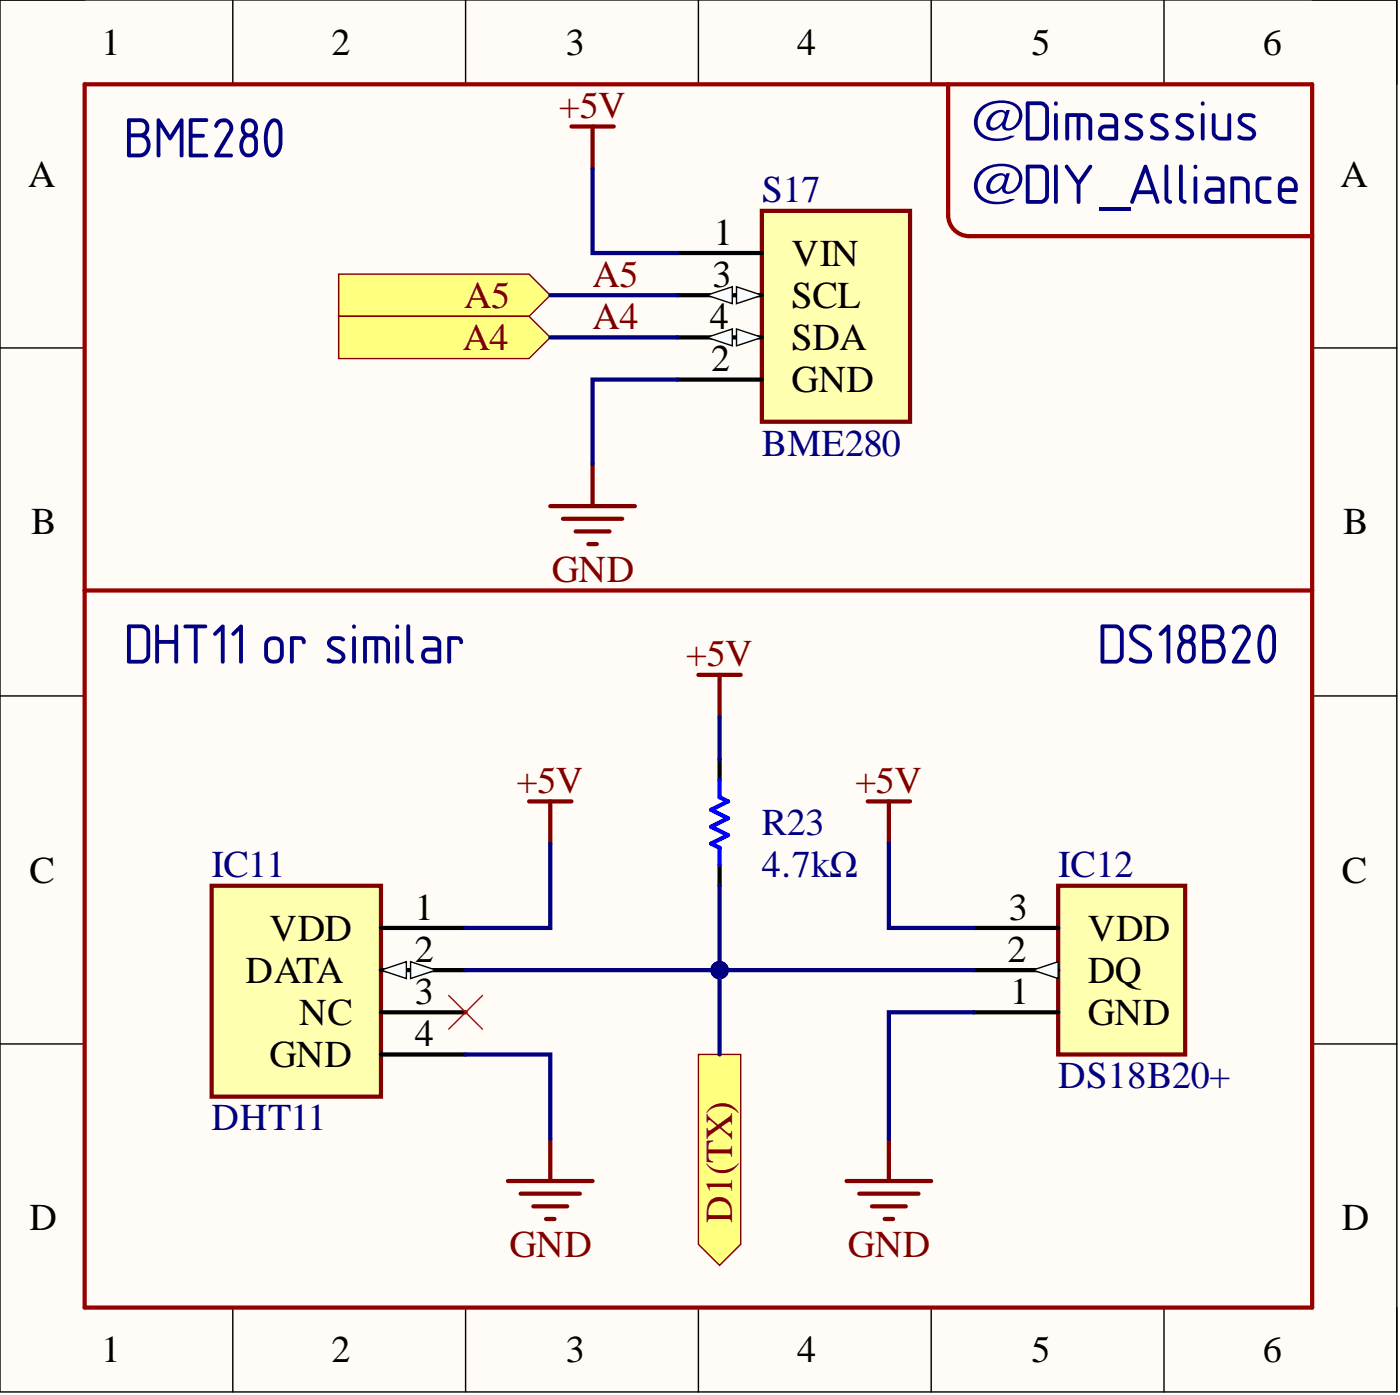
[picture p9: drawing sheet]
<svg xmlns="http://www.w3.org/2000/svg" width="84mm" height="84mm" viewBox="0 0 84 84" stroke-linecap="round" stroke-linejoin="round" font-family="sans-serif">
<defs><g id="words">
<g font-size="3.4" fill="#000080">
<text x="58.1" y="8.4">@Dimasssius</text>
<text x="58.1" y="12.2">@DIY_Alliance</text>
</g>
<g font-size="3.3" fill="#000080">
<text x="7.6" y="9.4">BME280</text>
<text x="7.6" y="39.8">DHT11 or similar</text>
<text x="66" y="39.8">DS18B20</text>
</g>
<g font-size="2.3">
<text x="6.1" y="3.3">1</text>
<text x="19.9" y="3.3">2</text>
<text x="33.9" y="3.3">3</text>
<text x="47.8" y="3.3">4</text>
<text x="61.9" y="3.3">5</text>
<text x="75.7" y="3.3">6</text>
<text x="1.7" y="11.2">A</text>
<text x="80.4" y="11.2">A</text>
<text x="42.7" y="17.2">3</text>
<text x="42.8" y="14.7">1</text>
<text x="47.5" y="15.9">VIN</text>
<text x="42.6" y="19.7">4</text>
<text x="42.6" y="22.2">2</text>
<text x="47.5" y="23.5">GND</text>
<text x="47.5" y="18.5">SCL</text>
<text x="47.5" y="21">SDA</text>
<text x="1.9" y="32">B</text>
<text x="80.6" y="32">B</text>
<text x="1.8" y="52.9">C</text>
<text x="80.5" y="52.9">C</text>
<text x="14.7" y="58.9">DATA</text>
<text x="16.2" y="56.4">VDD</text>
<text x="24.9" y="57.6">2</text>
<text x="24.9" y="55.1">1</text>
<text x="60.4" y="57.6">2</text>
<text x="60.5" y="55.1">3</text>
<text x="65.2" y="58.9">DQ</text>
<text x="65.2" y="56.4">VDD</text>
<text x="16.2" y="64">GND</text>
<text x="17.9" y="61.4">NC</text>
<text x="24.9" y="60.2">3</text>
<text x="24.9" y="62.7">4</text>
<text x="60.6" y="60.2">1</text>
<text x="65.2" y="61.4">GND</text>
<text x="1.8" y="73.7">D</text>
<text x="80.5" y="73.7">D</text>
<text x="6.1" y="81.7">1</text>
<text x="19.9" y="81.7">2</text>
<text x="33.9" y="81.7">3</text>
<text x="47.8" y="81.7">4</text>
<text x="61.9" y="81.7">5</text>
<text x="75.7" y="81.7">6</text>
</g>
<g font-size="2.3" fill="#800000">
<text x="33.5" y="7.1">+5V</text>
<text x="35.5" y="17.2">A5</text>
<text x="27.8" y="21">A4</text>
<text x="27.8" y="18.5">A5</text>
<text x="35.5" y="19.7">A4</text>
<text x="33.1" y="34.9">GND</text>
<text x="41.1" y="39.9">+5V</text>
<text x="31" y="47.5">+5V</text>
<text x="51.3" y="47.5">+5V</text>
<text x="30.5" y="75.3">GND</text>
<text x="43.9" y="73.3" transform="rotate(-90 43.9 73.3)">D1(TX)</text>
<text x="50.9" y="75.3">GND</text>
</g>
<g font-size="2.3" fill="#000080">
<text x="45.7" y="12.1">S17</text>
<text x="45.7" y="27.3">BME280</text>
<text x="12.7" y="52.6">IC11</text>
<text x="45.7" y="52.6">4.7kΩ</text>
<text x="45.7" y="50.1">R23</text>
<text x="63.5" y="52.6">IC12</text>
<text x="63.5" y="65.2">DS18B20+</text>
<text x="12.7" y="67.8">DHT11</text>
</g>
</g></defs>
<path d="M0 0h83.8v83.4h-83.8z" fill-rule="evenodd" fill="#fffcf8"/>
<path d="M0 0h83.8v83.4h-83.8z" fill="none" stroke="#000" stroke-width=".08"/>
<path d="M5.1 5.1h73.6v73.3h-73.6z" fill-rule="evenodd" fill="#fffcf8"/>
<g fill="none" stroke="#000" stroke-width=".08">
<path d="M0 0h5.1M14 0v5.1M27.9 0v5.1M41.9 0v5.1M55.8 0v5.1M69.8 0v5.1M78.7 0h5.1v5.1M5.1 5.1h73.6v73.3h-73.6zM0 20.9h5.1M78.7 20.9h5.1M0 41.7h5.1M78.7 41.7h5.1"/>
<path d="M0 62.6h5.1M14 78.4v5M27.9 78.4v5M41.9 78.4v5M55.8 78.4v5M69.8 78.4v5M78.7 62.6h5.1M83.8 78.4v5"/>
</g>
<path d="M41.9 63.2h2.5v11.4l-1.2 1.2-1.3-1.2z" fill-rule="evenodd" fill="#ffff80"/>
<path d="M41.9 63.2h2.5v11.4l-1.2 1.2-1.3-1.2z" fill="none" stroke="#800000" stroke-width=".08"/>
<path d="M12.7 53.1h10.1v12.6h-10.1z" fill-rule="evenodd" fill="#ffffb0"/>
<path d="M12.7 53.1h10.1v12.6h-10.1z" fill="none" stroke="#800000" stroke-width=".25"/>
<path d="M22.8 58.1h5.1" fill="none" stroke="#000" stroke-width=".25"/>
<path d="M22.8 58.1l1.6-.5v1z" fill="#f8fcff"/>
<path d="M22.8 58.1l1.6-.5v1z" fill="none" stroke="#000" stroke-width=".08"/>
<path d="M24.6 57.6l1.5 .5-1.5 .5z" fill="#f8fcff"/>
<path d="M24.6 57.6l1.5 .5-1.5 .5z" fill="none" stroke="#000" stroke-width=".08"/>
<path d="M22.8 55.6h5.1M22.8 60.7h5.1M22.8 63.2h5.1" fill="none" stroke="#000" stroke-width=".25"/>
<path d="M31.7 48h2.6M33 48v2.6M30.5 70.8h5M31.2 71.5h3.6M32 72.3h2M32.7 73.1h.6M33 68.3v2.5" fill="none" stroke="#800000" stroke-width=".25"/>
<path d="M26.9 59.7l2 2M28.9 59.7l-2 2" fill="none" stroke="#f00" stroke-width=".08"/>
<path d="M63.5 53.1h7.6v10.1h-7.6z" fill-rule="evenodd" fill="#ffffb0"/>
<path d="M63.5 53.1h7.6v10.1h-7.6z" fill="none" stroke="#800000" stroke-width=".25"/>
<path d="M58.4 58.1h5.1M58.4 60.7h5.1" fill="none" stroke="#000" stroke-width=".25"/>
<path d="M61.9 58.1l1.6-.5v1z" fill="#f8fcff"/>
<path d="M61.9 58.1l1.6-.5v1z" fill="none" stroke="#000" stroke-width=".08"/>
<path d="M43.2 45.5v1.3M43.2 51.8v1.3M58.4 55.6h5.1" fill="none" stroke="#000" stroke-width=".25"/>
<path d="M43.2 46.8v1l.5 .2-1.1 .5 1.1 .5-1.1 .5 1.1 .6-1.1 .5 .6 .2v1" fill="none" stroke="#00f" stroke-width=".25"/>
<g fill="none" stroke="#800000" stroke-width=".25">
<path d="M33 30.3h5.1M33.8 31.1h3.5M34.5 31.9h2.1M35.3 32.6h.5M35.5 27.8v2.5M41.9 40.4h2.5M43.2 40.4v2.6M52 48h2.6M53.3 48v2.6M50.8 70.8h5M51.5 71.5h3.6M52.3 72.3h2"/>
<path d="M53.1 73.1h.5M53.3 68.3v2.5"/>
</g>
<path d="M45.7 12.6h8.9v12.7h-8.9z" fill-rule="evenodd" fill="#ffffb0"/>
<path d="M45.7 12.6h8.9v12.7h-8.9z" fill="none" stroke="#800000" stroke-width=".25"/>
<path d="M40.6 15.2h5.1M40.6 17.7h5.1M40.6 22.7h5.1" fill="none" stroke="#000" stroke-width=".25"/>
<path d="M44.2 17.2l1.5 .5-1.5 .5z" fill="#f8fcff"/>
<path d="M44.2 17.2l1.5 .5-1.5 .5z" fill="none" stroke="#000" stroke-width=".08"/>
<path d="M42.4 17.7l1.5-.5v1z" fill="#f8fcff"/>
<path d="M42.4 17.7l1.5-.5v1z" fill="none" stroke="#000" stroke-width=".08"/>
<path d="M40.6 20.2h5.1" fill="none" stroke="#000" stroke-width=".25"/>
<path d="M44.2 19.7l1.5 .5-1.5 .5z" fill="#f8fcff"/>
<path d="M44.2 19.7l1.5 .5-1.5 .5z" fill="none" stroke="#000" stroke-width=".08"/>
<path d="M42.4 20.2l1.5-.5v1z" fill="#f8fcff"/>
<path d="M42.4 20.2l1.5-.5v1z" fill="none" stroke="#000" stroke-width=".08"/>
<path d="M34.3 7.6h2.5M35.5 7.6v2.5" fill="none" stroke="#800000" stroke-width=".25"/>
<path d="M20.3 16.4h11.4l1.3 1.3-1.3 1.3h-11.4z" fill-rule="evenodd" fill="#ffff80"/>
<path d="M20.3 16.4h11.4l1.3 1.3-1.3 1.3h-11.4z" fill="none" stroke="#800000" stroke-width=".08"/>
<path d="M20.3 19h11.4l1.3 1.2-1.3 1.3h-11.4z" fill-rule="evenodd" fill="#ffff80"/>
<path d="M20.3 19h11.4l1.3 1.2-1.3 1.3h-11.4z" fill="none" stroke="#800000" stroke-width=".08"/>
<path d="M5.1 5.1h73.6v73.3h-73.6zM56.9 5.1v7.8a1.27 1.27 0 0 0 1.2 1.3h20.6M5.1 35.4h73.6" fill="none" stroke="#980000" stroke-width=".25"/>
<path d="M33 50.6v5h-5.1M43.2 58.1v5.1M53.3 50.6v5h5.1M27.9 63.2h5.1v5.1M58.4 60.7h-5.1v7.6" fill="none" stroke="#000080" stroke-width=".25"/>
<circle cx="43.2" cy="58.1" r=".51" fill="#000080"/>
<circle cx="43.2" cy="58.1" r=".51" fill="none" stroke="#000080" stroke-width=".08"/>
<path d="M43.2 53.1v5" fill="none" stroke="#000080" stroke-width=".25"/>
<circle cx="43.2" cy="58.1" r=".51" fill="#000080"/>
<circle cx="43.2" cy="58.1" r=".51" fill="none" stroke="#000080" stroke-width=".08"/>
<path d="M27.9 58.1h30.5M43.2 43v2.5" fill="none" stroke="#000080" stroke-width=".25"/>
<circle cx="43.2" cy="58.1" r=".51" fill="#000080"/>
<circle cx="43.2" cy="58.1" r=".51" fill="none" stroke="#000080" stroke-width=".08"/>
<path d="M33 17.7h7.6M35.5 10.1v5.1h5.1M33 20.2h7.6M40.6 22.7h-5.1v5.1" fill="none" stroke="#000080" stroke-width=".25"/>
<use href="#words"/>
</svg>
